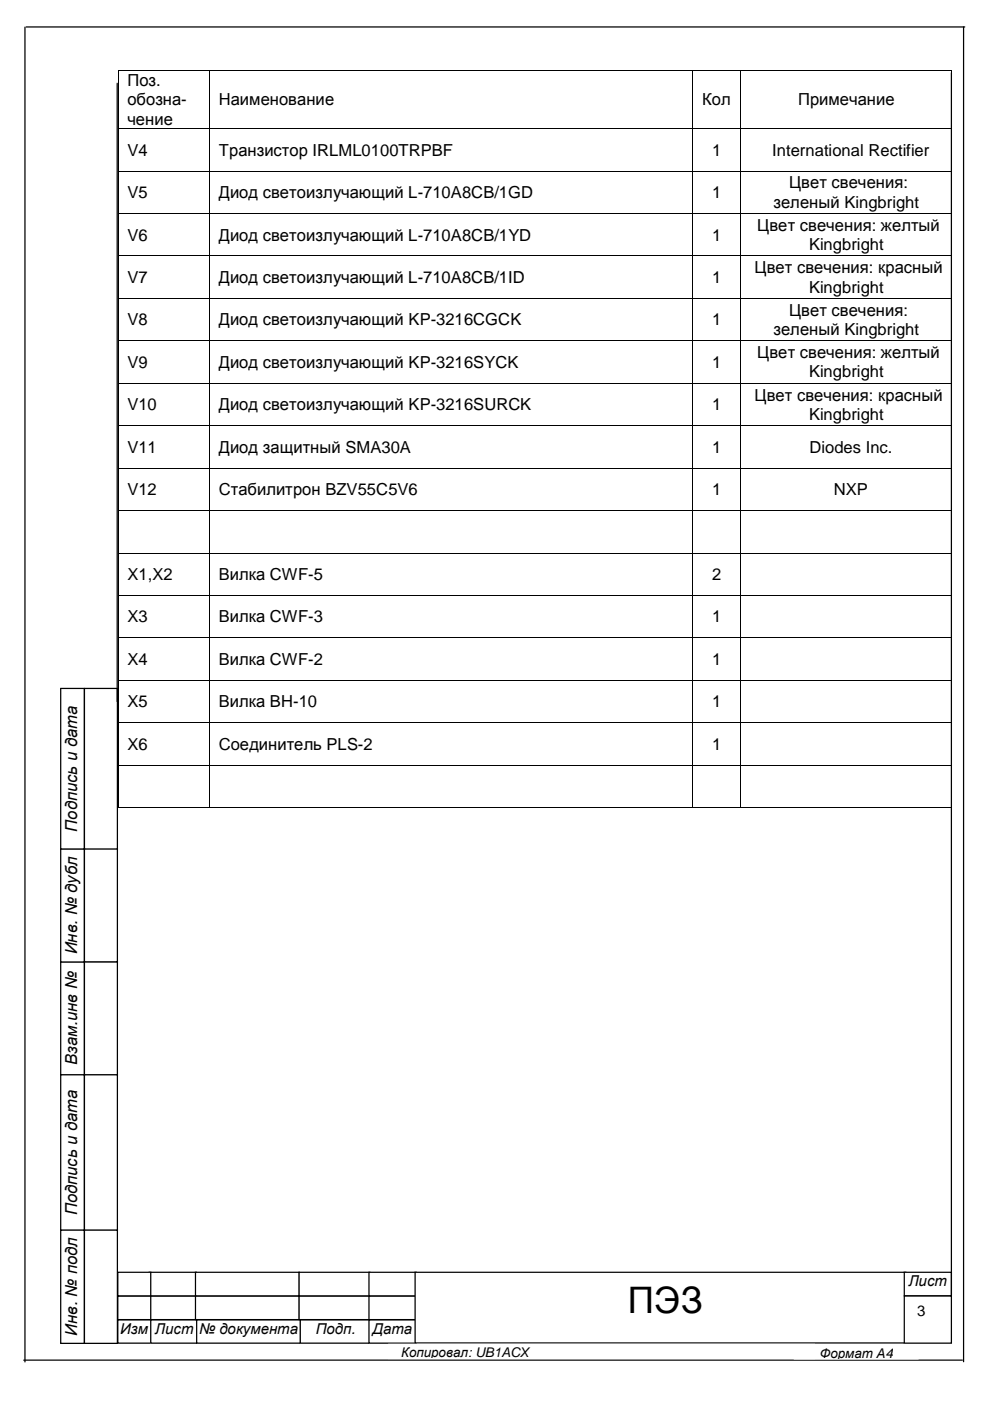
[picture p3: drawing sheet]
<svg xmlns="http://www.w3.org/2000/svg" width="210mm" height="297mm" viewBox="0 0 210 297" stroke-linecap="round" stroke-linejoin="round" font-family="sans-serif">
<defs><g id="words">
<text font-size="7.7" x="133.1" y="278.3">ПЭЗ</text>
<g font-size="3.5">
<text x="27" y="18.3">Поз.</text>
<text x="27" y="22.4">обозна-</text>
<text x="46.4" y="22.4">Наименование</text>
<text x="148.9" y="22.4">Кол</text>
<text x="169.2" y="22.4">Примечание</text>
<text x="27" y="26.4">чение</text>
<text x="27" y="33">V4</text>
<text x="46.4" y="33">Транзистор IRLML0100TRPBF</text>
<text x="151" y="33">1</text>
<text x="163.7" y="33">International Rectifier</text>
<text x="27" y="42">V5</text>
<text x="46.4" y="42">Диод светоизлучающий L-710A8CB/1GD</text>
<text x="151" y="42">1</text>
<text x="167.3" y="40">Цвет свечения:</text>
<text x="164" y="44">зеленый Kingbright</text>
<text x="27" y="51">V6</text>
<text x="46.4" y="51">Диод светоизлучающий L-710A8CB/1YD</text>
<text x="151" y="51">1</text>
<text x="160.6" y="49">Цвет свечения: желтый</text>
<text x="171.5" y="53">Kingbright</text>
<text x="27" y="60">V7</text>
<text x="46.4" y="60">Диод светоизлучающий L-710A8CB/1ID</text>
<text x="151" y="60">1</text>
<text x="160" y="58">Цвет свечения: красный</text>
<text x="171.5" y="62">Kingbright</text>
<text x="27" y="69">V8</text>
<text x="46.4" y="69">Диод светоизлучающий KP-3216CGCK</text>
<text x="151" y="69">1</text>
<text x="164" y="71">зеленый Kingbright</text>
<text x="167.3" y="67">Цвет свечения:</text>
<text x="27" y="78">V9</text>
<text x="46.4" y="78">Диод светоизлучающий KP-3216SYCK</text>
<text x="151" y="78">1</text>
<text x="160.6" y="75.9">Цвет свечения: желтый</text>
<text x="171.5" y="80">Kingbright</text>
<text x="27" y="87">V10</text>
<text x="46.4" y="87">Диод светоизлучающий KP-3216SURCK</text>
<text x="151" y="87">1</text>
<text x="160" y="85">Цвет свечения: красный</text>
<text x="171.5" y="89">Kingbright</text>
<text x="27" y="96">V11</text>
<text x="46.4" y="96">Диод защитный SMA30A</text>
<text x="151" y="96">1</text>
<text x="171.6" y="96">Diodes Inc.</text>
<text x="27" y="105">V12</text>
<text x="46.4" y="105">Стабилитрон BZV55C5V6</text>
<text x="151" y="105">1</text>
<text x="176.8" y="105">NXP</text>
<text x="27" y="123">X1,X2</text>
<text x="46.4" y="123">Вилка CWF-5</text>
<text x="151" y="123">2</text>
<text x="27" y="132">X3</text>
<text x="46.4" y="132">Вилка CWF-3</text>
<text x="151" y="132">1</text>
<text x="27" y="141">X4</text>
<text x="46.4" y="141">Вилка CWF-2</text>
<text x="151" y="141">1</text>
<text x="27" y="149.9">X5</text>
<text x="46.4" y="149.9">Вилка BH-10</text>
<text x="151" y="149.9">1</text>
<text x="27" y="159">X6</text>
<text x="46.4" y="159">Соединитель PLS-2</text>
<text x="151" y="159">1</text>
<text x="16.3" y="176.3" transform="rotate(-90 16.3 176.3)">Подпись и дата</text>
<text x="16.3" y="202.4" transform="rotate(-90 16.3 202.4)">Инв. № дубл</text>
<text x="16.3" y="225.8" transform="rotate(-90 16.3 225.8)">Взам.инв №</text>
<text x="16.3" y="257.7" transform="rotate(-90 16.3 257.7)">Подпись и дата</text>
<text x="16.3" y="283.2" transform="rotate(-90 16.3 283.2)">Инв. № подл</text>
</g>
<g font-size="3.2">
<text x="192.6" y="272.8">Лист</text>
<text x="194.4" y="279.1">3</text>
<text x="25.5" y="282.8">Изм</text>
<text x="32.8" y="282.8">Лист</text>
<text x="42.2" y="282.8">№ документа</text>
<text x="66.9" y="282.8">Подп.</text>
<text x="79" y="282.8">Дата</text>
</g>
<g font-size="2.8">
<text x="85.1" y="287.7">Копировал: UB1ACX</text>
<text x="173.8" y="287.8">Формат А4</text>
</g>
</g></defs>
<path d="M17.9 203.9h7v24h-7z" fill="none" stroke="#000" stroke-width=".26"/>
<path d="M25 279.8h7v5h-7z" fill-rule="evenodd" fill="#fff"/>
<path d="M25 279.8h7v5h-7z" fill="none" stroke="#000" stroke-width=".26"/>
<path d="M32 279.8h10v5h-10z" fill-rule="evenodd" fill="#fff"/>
<path d="M32 279.8h10v5h-10z" fill="none" stroke="#000" stroke-width=".26"/>
<path d="M31.9 274.8h10v5h-10z" fill-rule="evenodd" fill="#fff"/>
<path d="M31.9 274.8h10v5h-10z" fill="none" stroke="#000" stroke-width=".26"/>
<path d="M31.6 269.7h10v5h-10z" fill-rule="evenodd" fill="#fff"/>
<path d="M31.6 269.7h10v5h-10z" fill="none" stroke="#000" stroke-width=".26"/>
<path d="M41.7 279.8h22v5h-22z" fill-rule="evenodd" fill="#fff"/>
<path d="M41.7 279.8h22v5h-22z" fill="none" stroke="#000" stroke-width=".26"/>
<path d="M41.4 274.8h22.1v5h-22.1z" fill-rule="evenodd" fill="#fff"/>
<path d="M41.4 274.8h22.1v5h-22.1z" fill="none" stroke="#000" stroke-width=".26"/>
<path d="M41.4 269.7h22.1v5h-22.1z" fill-rule="evenodd" fill="#fff"/>
<path d="M41.4 269.7h22.1v5h-22.1z" fill="none" stroke="#000" stroke-width=".26"/>
<path d="M63.7 279.8h15v5h-15z" fill-rule="evenodd" fill="#fff"/>
<path d="M63.7 279.8h15v5h-15z" fill="none" stroke="#000" stroke-width=".26"/>
<path d="M78.2 279.8h10v5h-10z" fill-rule="evenodd" fill="#fff"/>
<path d="M78.2 279.8h10v5h-10z" fill="none" stroke="#000" stroke-width=".26"/>
<path d="M63.4 274.8h15v5h-15z" fill-rule="evenodd" fill="#fff"/>
<path d="M63.4 274.8h15v5h-15z" fill="none" stroke="#000" stroke-width=".26"/>
<path d="M78.2 274.8h10v5h-10z" fill-rule="evenodd" fill="#fff"/>
<path d="M78.2 274.8h10v5h-10z" fill="none" stroke="#000" stroke-width=".26"/>
<path d="M63.4 269.7h15v5h-15z" fill-rule="evenodd" fill="#fff"/>
<path d="M63.4 269.7h15v5h-15z" fill="none" stroke="#000" stroke-width=".26"/>
<path d="M78.2 269.7h10v5h-10z" fill-rule="evenodd" fill="#fff"/>
<path d="M78.2 269.7h10v5h-10z" fill="none" stroke="#000" stroke-width=".26"/>
<path d="M88 269.7h104v15h-104z" fill-rule="evenodd" fill="#fff"/>
<path d="M88 269.7h104v15h-104z" fill="none" stroke="#000" stroke-width=".26"/>
<path d="M191.7 269.7h10v5h-10z" fill-rule="evenodd" fill="#fff"/>
<path d="M191.7 269.7h10v5h-10z" fill="none" stroke="#000" stroke-width=".26"/>
<path d="M191.7 274.8h10v10h-10z" fill-rule="evenodd" fill="#fff"/>
<path d="M201.7 15.5v259.1M191.7 274.8h10v10h-10z" fill="none" stroke="#000" stroke-width=".26"/>
<path d="M12.9 203.9h5v24h-5z" fill-rule="evenodd" fill="#fff"/>
<path d="M12.9 203.9h5v24h-5z" fill="none" stroke="#000" stroke-width=".26"/>
<path d="M17.9 227.9h7v33h-7z" fill-rule="evenodd" fill="#fff"/>
<path d="M17.9 227.9h7v33h-7z" fill="none" stroke="#000" stroke-width=".26"/>
<path d="M12.9 227.9h5v33h-5z" fill-rule="evenodd" fill="#fff"/>
<path d="M12.9 227.9h5v33h-5z" fill="none" stroke="#000" stroke-width=".26"/>
<path d="M17.9 260.8h7v24h-7z" fill-rule="evenodd" fill="#fff"/>
<path d="M17.9 260.8h7v24h-7z" fill="none" stroke="#000" stroke-width=".26"/>
<path d="M12.9 260.8h5v24h-5z" fill-rule="evenodd" fill="#fff"/>
<path d="M12.9 260.8h5v24h-5z" fill="none" stroke="#000" stroke-width=".26"/>
<path d="M17.9 179.9h7v24.1h-7z" fill-rule="evenodd" fill="#fff"/>
<path d="M17.9 179.9h7v24h-7z" fill="none" stroke="#000" stroke-width=".26"/>
<path d="M12.9 180h5v24h-5z" fill-rule="evenodd" fill="#fff"/>
<path d="M12.9 180h5v24h-5z" fill="none" stroke="#000" stroke-width=".26"/>
<path d="M17.9 146h7v34h-7z" fill-rule="evenodd" fill="#fff"/>
<path d="M17.9 146h7v34h-7z" fill="none" stroke="#000" stroke-width=".26"/>
<path d="M12.9 146h5v34h-5z" fill-rule="evenodd" fill="#fff"/>
<path d="M5.3 5.8v283M24.8 17.7v131.1M204.3 5.7v283M12.9 146h5v34h-5zM5 288.4h199" fill="none" stroke="#000" stroke-width=".26"/>
<path d="M25 274.8h7v5h-7z" fill-rule="evenodd" fill="#fff"/>
<path d="M25 274.8h7v5h-7z" fill="none" stroke="#000" stroke-width=".26"/>
<path d="M25 269.7h7v5h-7z" fill-rule="evenodd" fill="#fff"/>
<path d="M25 269.7h7v5h-7z" fill="none" stroke="#000" stroke-width=".26"/>
<path d="M168.4 285.1h26.2v3h-26.2z" fill-rule="evenodd" fill="#fff"/>
<path d="M168.4 285.1h26.2v3h-26.2z" fill="none" stroke="#fff" stroke-width=".26"/>
<path d="M82.4 285h90.2v3h-90.2z" fill-rule="evenodd" fill="#fff"/>
<path d="M82.4 285h90.2v3h-90.2z" fill="none" stroke="#fff" stroke-width=".26"/>
<path d="M5.5 5.7h199.1" fill="none" stroke="#000" stroke-width=".26"/>
<g fill="#000">
<path d="M25 14.9h.2v.1h-.2zM44.4 14.9h.2v.1h-.2zM146.7 14.9h.2v.1h-.2zM157 14.9h.1v.1h-.1zM201.8 14.9h.1v.1h-.1zM25 27.2h.2v.2h-.2zM25 36.2h.2v.2h-.2zM44.4 27.2h.2v.2h-.2zM44.4 36.2h.2v.2h-.2zM146.7 27.2h.2v.2h-.2zM146.7 36.2h.2v.2h-.2zM157 27.2h.1v.2h-.1z"/>
<path d="M157 36.2h.1v.2h-.1zM201.8 27.2h.1v.2h-.1zM201.8 36.2h.1v.2h-.1zM25 45.2h.2v.2h-.2zM25 54.2h.2v.2h-.2zM44.4 45.2h.2v.2h-.2zM44.4 54.2h.2v.2h-.2zM146.7 45.2h.2v.2h-.2zM146.7 54.2h.2v.2h-.2zM157 45.2h.1v.2h-.1zM157 54.2h.1v.2h-.1zM201.8 45.2h.1v.2h-.1z"/>
<path d="M201.8 54.2h.1v.2h-.1zM25 63.2h.2v.2h-.2zM25 72.2h.2v.1h-.2zM44.4 63.2h.2v.2h-.2zM44.4 72.2h.2v.1h-.2zM146.7 63.2h.2v.2h-.2zM146.7 72.2h.2v.1h-.2zM157 63.2h.1v.2h-.1zM157 72.2h.1v.1h-.1zM201.8 63.2h.1v.2h-.1zM201.8 72.2h.1v.1h-.1zM25 81.2h.2v.2h-.2z"/>
<path d="M25 90.2h.2v.1h-.2zM25 99.2h.2v.2h-.2zM44.4 81.2h.2v.2h-.2zM44.4 90.2h.2v.1h-.2zM44.4 99.2h.2v.2h-.2zM146.7 81.2h.2v.2h-.2zM146.7 90.2h.2v.1h-.2zM146.7 99.2h.2v.2h-.2zM157 81.2h.1v.2h-.1zM157 90.2h.1v.1h-.1zM157 99.2h.1v.2h-.1zM201.8 81.2h.1v.2h-.1z"/>
<path d="M201.8 90.2h.1v.1h-.1zM201.8 99.2h.1v.2h-.1zM25 108.2h.2v.1h-.2zM25 117.2h.2v.1h-.2zM44.4 108.2h.2v.1h-.2zM44.4 117.2h.2v.1h-.2zM146.7 108.2h.2v.1h-.2zM146.7 117.2h.2v.1h-.2zM157 108.2h.1v.1h-.1zM157 117.2h.1v.1h-.1zM201.8 108.2h.1v.1h-.1zM201.8 117.2h.1v.1h-.1z"/>
<path d="M25 126.2h.2v.1h-.2zM25 135.2h.2v.1h-.2zM44.4 126.2h.2v.1h-.2zM44.4 135.2h.2v.1h-.2zM146.7 126.2h.2v.1h-.2zM146.7 135.2h.2v.1h-.2zM157 126.2h.1v.1h-.1zM157 135.2h.1v.1h-.1zM201.8 126.2h.1v.1h-.1zM201.8 135.2h.1v.1h-.1zM25 144.1h.2v.2h-.2zM25 153.2h.2v.1h-.2z"/>
<path d="M44.4 144.1h.2v.2h-.2zM44.4 153.2h.2v.1h-.2zM146.7 144.1h.2v.2h-.2zM146.7 153.2h.2v.1h-.2zM157 144.1h.1v.2h-.1zM157 153.2h.1v.1h-.1zM201.8 144.1h.1v.2h-.1zM201.8 153.2h.1v.1h-.1zM25 162.1h.2v.2h-.2zM25 171.2h.2v.1h-.2zM44.4 162.1h.2v.2h-.2zM44.4 171.2h.2v.1h-.2z"/>
<path d="M146.7 162.1h.2v.2h-.2zM146.7 171.2h.2v.1h-.2zM157 162.1h.1v.2h-.1zM157 171.2h.1v.1h-.1zM201.8 162.1h.1v.2h-.1zM201.8 171.2h.1v.1h-.1z"/>
</g>
<g fill="none" stroke="#000" stroke-width=".21">
<path d="M25.1 15v12.2M25.2 14.9h19.2M44.5 15v12.2M44.6 14.9h102.1M146.8 15v12.2M146.9 14.9h10.1M157.1 15v12.2M157.1 14.9h44.7M201.8 15v12.2M25.1 27.4v8.8M25.1 36.4v8.8M25.2 27.3h19.2"/>
<path d="M25.2 36.3h19.2M44.5 27.4v8.8M44.5 36.4v8.8M44.6 27.3h102.1M44.6 36.3h102.1M146.8 27.4v8.8M146.8 36.4v8.8M146.9 27.3h10.1M146.9 36.3h10.1M157.1 27.4v8.8M157.1 36.4v8.8M157.1 27.3h44.7"/>
<path d="M157.1 36.3h44.7M201.8 27.4v8.8M201.8 36.4v8.8M25.1 45.4v8.8M25.1 54.4v8.8M25.2 45.3h19.2M25.2 54.3h19.2M44.5 45.4v8.8M44.5 54.4v8.8M44.6 45.3h102.1M44.6 54.3h102.1M146.8 45.4v8.8"/>
<path d="M146.8 54.4v8.8M146.9 45.3h10.1M146.9 54.3h10.1M157.1 45.4v8.8M157.1 54.4v8.8M157.1 45.3h44.7M157.1 54.3h44.7M201.8 45.4v8.8M201.8 54.4v8.8M25.1 63.4v8.8M25.1 72.3v8.9M25.2 63.3h19.2"/>
<path d="M25.2 72.3h19.2M44.5 63.4v8.8M44.5 72.3v8.9M44.6 63.3h102.1M44.6 72.3h102.1M146.8 63.4v8.8M146.8 72.3v8.9M146.9 63.3h10.1M146.9 72.3h10.1M157.1 63.4v8.8M157.1 72.3v8.9M157.1 63.3h44.7"/>
<path d="M157.1 72.3h44.7M201.8 63.4v8.8M201.8 72.3v8.9M25.1 81.4v8.8M25.1 90.3v8.9M25.1 99.4v8.8M25.2 81.3h19.2M25.2 90.3h19.2M25.2 99.3h19.2M44.5 81.4v8.8M44.5 90.3v8.9M44.5 99.4v8.8"/>
<path d="M44.6 81.3h102.1M44.6 90.3h102.1M44.6 99.3h102.1M146.8 81.4v8.8M146.8 90.3v8.9M146.8 99.4v8.8M146.9 81.3h10.1M146.9 90.3h10.1M146.9 99.3h10.1M157.1 81.4v8.8M157.1 90.3v8.9M157.1 99.4v8.8"/>
<path d="M157.1 81.3h44.7M157.1 90.3h44.7M157.1 99.3h44.7M201.8 81.4v8.8M201.8 90.3v8.9M201.8 99.4v8.8M25.1 108.3v8.9M25.1 117.3v8.9M25.2 108.2h19.2M25.2 117.3h19.2M44.5 108.3v8.9M44.5 117.3v8.9"/>
<path d="M44.6 108.2h102.1M44.6 117.3h102.1M146.8 108.3v8.9M146.8 117.3v8.9M146.9 108.2h10.1M146.9 117.3h10.1M157.1 108.3v8.9M157.1 117.3v8.9M157.1 108.2h44.7M157.1 117.3h44.7M201.8 108.3v8.9M201.8 117.3v8.9"/>
<path d="M25.1 126.3v8.9M25.1 135.3v8.8M25.2 126.2h19.2M25.2 135.3h19.2M44.5 126.3v8.9M44.5 135.3v8.8M44.6 126.2h102.1M44.6 135.3h102.1M146.8 126.3v8.9M146.8 135.3v8.8M146.9 126.2h10.1M146.9 135.3h10.1"/>
<path d="M157.1 126.3v8.9M157.1 135.3v8.8M157.1 126.2h44.7M157.1 135.3h44.7M201.8 126.3v8.9M201.8 135.3v8.8M25.1 144.3v8.9M25.1 153.3v8.8M25.2 144.2h19.2M25.2 153.2h19.2M44.5 144.3v8.9M44.5 153.3v8.8"/>
<path d="M44.6 144.2h102.1M44.6 153.2h102.1M146.8 144.3v8.9M146.8 153.3v8.8M146.9 144.2h10.1M146.9 153.2h10.1M157.1 144.3v8.9M157.1 153.3v8.8M157.1 144.2h44.7M157.1 153.2h44.7M201.8 144.3v8.9M201.8 153.3v8.8"/>
<path d="M25.1 162.3v8.9M25.2 162.2h19.2M25.2 171.2h19.2M44.5 162.3v8.9M44.6 162.2h102.1M44.6 171.2h102.1M146.8 162.3v8.9M146.9 162.2h10.1M146.9 171.2h10.1M157.1 162.3v8.9M157.1 162.2h44.7M157.1 171.2h44.7"/>
<path d="M201.8 162.3v8.9"/>
</g>
<use href="#words"/>
</svg>
